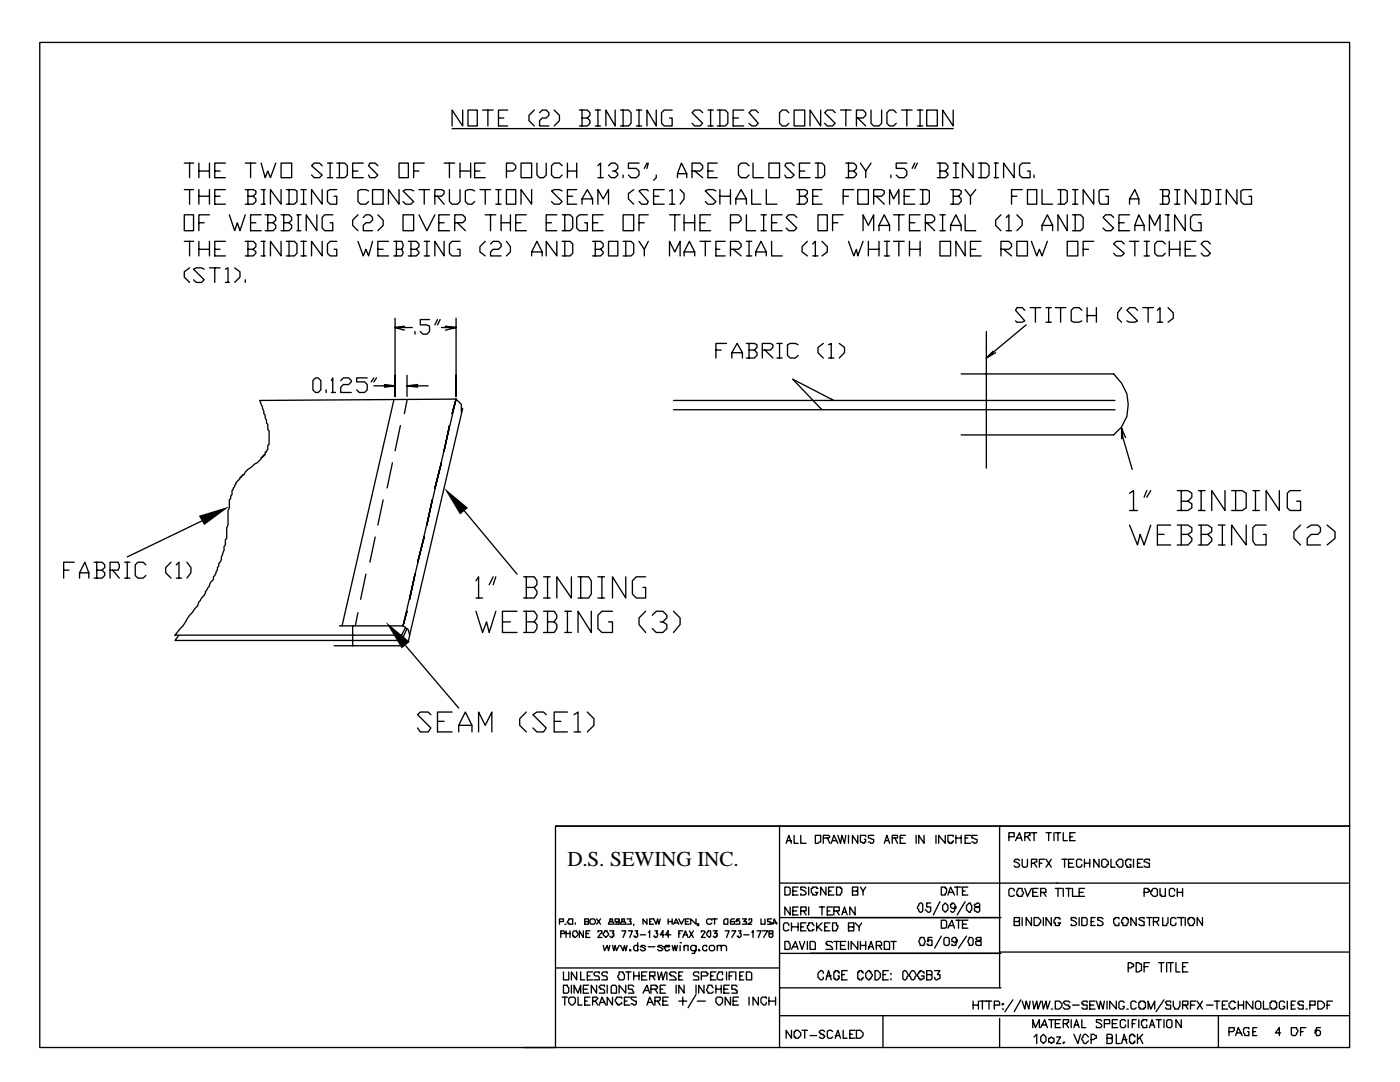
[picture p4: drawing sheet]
<svg xmlns="http://www.w3.org/2000/svg" width="279mm" height="216mm" viewBox="0 0 279 216" stroke-linecap="round" stroke-linejoin="round" font-family="sans-serif">
<defs><g id="words">
<text font-size="4.2" x="113.2" y="172.8">D.S. SEWING INC.</text>
</g></defs>
<g fill="none" stroke="#000" stroke-width=".26">
<path d="M7.9 8.5h261.4v156.3h-158.4v44.2h-103zM36.8 32.5h1.8M36.8 37.8h1.8M37.8 32.5v3M37.8 37.8v2.9M39.7 32.5v3M39.7 37.8v2.9M39.7 34.1h2.1M39.7 39.2h2.1M41.8 32.5v3M41.8 37.8v2.9M42.9 34.1h1"/>
<path d="M42.9 39.2h1M45 32.5h-2.1v3h2.1M45 37.8h-2.1v2.9h2.1M48.9 37.8h1.6l.6 .3v.5l-.6 .6M48.9 32.5h2.2M49.5 39.2h1l.6 .5v.5l-.6 .5h-1.6M49.5 37.8v2.9M50 32.5v3M52.1 32.5l.8 3 .5-1.4 .6 1.4 1-3M52.1 37.8h.8M52.7 37.8v2.9M56.1 32.5h2.1v3h-2.1z"/>
<path d="M56.1 37.8v2.9l-2.1-2.9v2.9M57.2 37.8h1.5l.6 .3v2.1l-.6 .5h-1.5M57.7 37.8v2.9M60.1 37.8h1M60.6 37.8v2.9M64.3 33.1l-.5-.6h-1.1l-.5 .6 2.1 1.8-.5 .6h-1.1l-.5-.6M64.3 37.8v2.9l-2.1-2.9v2.9M65.4 32.5h1M65.4 35.5h1M65.9 32.5v3M67.2 32.5h1.6l.5 .6v1.8l-.5 .6h-1.6M67.2 37.8h-1.3l-.5 .3v2.1l.5 .5h1.3v-1.5h-.5"/>
<path d="M67.7 32.5v3M70.4 34.1h1M72.5 32.5h-2.1v3h2.1M73.6 38.1l-.6-.3h-1l-.6 .3v2.1l.6 .5h1l.6-.5M74.3 37.8h2.2v2.9h-2.2zM75.4 33.1l-.5-.6h-1.1l-.2 .6 1.8 1.8-.5 .6h-1.1l-.2-.6M79.6 32.5h1.9v3h-1.9zM79.6 37.8v2.9l-2.1-2.9v2.9M82.5 38.1l-.5-.3h-1l-.6 .3 2.1 2.1-.5 .5h-1l-.6-.5M82.5 34.1h1.1M83.6 37.8h2.1M84.7 32.5h-2.2v3"/>
<path d="M84.7 37.8v2.9M86.8 39.2h1.3l.5-.6v-.5l-.5-.3h-1.3v2.9M87.3 39.2l1.3 1.5M88.6 32.5h2.2M89.7 37.8v2.4l.5 .5h1.1l.5-.5v-2.4M89.7 32.5v3M90.2 25.7h100M91.8 34.1h2.1M91.8 32.5v3M92.3 22v3.1l-2.1-3.1v3.1M93.4 22h1.8v3.1h-1.8zM93.9 32.5v3"/>
<path d="M94.7 38.1l-.5-.3h-.8l-.5 .3v2.1l.5 .5h.8l.5-.5M94.7 34.1h1.1M95.8 37.8h2.1M96.3 22h2.1M96.8 32.5h-2.1v3h2.1M96.8 37.8v2.9M97.4 22v3.1M99 37.8h1M99.5 23.5h1M99.5 37.8v2.9M101.1 37.8h1.8v2.9h-1.8zM101.1 34.1h1.3l.5-.5v-.5l-.5-.6h-1.3v3"/>
<path d="M101.3 22h-1.8v3.1h1.8M104 32.5h2.1v3h-2.1zM106.1 37.8v2.9l-2.1-2.9v2.9M106.6 22l-1 1v1.1l1 1M107.2 32.5v2.4l.5 .6h.8l.5-.6v-2.4M107.7 22.5l.5-.5h.8l.5 .5v.5l-.5 .5h-.8l-.5 .6v1h1.8M110.6 22l1.1 1v1.1l-1.1 1M112.2 33.1l-.5-.6h-1.1l-.5 .6v1.8l.5 .6h1.1l.5-.6M112.2 38.1l-.5-.3h-1.1l-.5 .3 2.1 2.1-.5 .5h-1.1l-.5-.5M113.2 34.1h1.9M113.2 32.5v3M113.2 39.2h1.1"/>
<path d="M115.1 37.8h-1.9v2.9h1.9M115.1 32.5v3M115.6 22h1.6l.5 .5v.5l-.5 .5M116.2 23.5h1l.5 .6v.5l-.5 .5h-1.6M116.2 22v3.1M116.2 39.7h2.1M118.8 22h1.1M118.8 25.1h1.1M119.3 33.1l.6-.6v3M119.3 22v3.1M119.3 35.5h1.1M121.4 33.1l.6-.6h.8l.5 .6v.5l-.5 .5h-.6"/>
<path d="M122.8 22v3.1l-1.9-3.1v3.1M122.8 34.1l.5 .6v.2l-.5 .6h-.8l-.6-.6M123.8 22h1.6l.5 .5v2.1l-.5 .5h-1.6M124.4 22v3.1M124.4 34.9v.6M126.5 37.8l-1.1 .8v1.1l1.1 1M127 22h1.1M127 25.1h1.1M127.5 32.5h-2.1v1.1h1.6l.5 .5v.8l-.5 .6h-1.1l-.5-.6M127.5 22v3.1M129.1 32.5l-.5 1.1M129.4 38.1l-.3-.3h-1l-.6 .3 1.9 2.1-.3 .5h-1l-.6-.5"/>
<path d="M129.4 32.5l-.3 1.1M130.4 39.2h1.1M131 22v3.1l-1.9-3.1v3.1M131 34.9v.6l-.6 .5M132.6 37.8h-2.2v2.9h2.2M133.6 38.1l.5-.3v2.9M134.1 22h-1.5l-.6 .5v2.1l.6 .5h1.5v-1.6h-.5M135.2 35.5v-.8l.8-2.2 1.1 2.2v.8M135.2 34.7h1.9M135.7 37.8l.8 .8v1.1l-.8 1M138.1 34.1h1.6l.5-.5v-.5l-.5-.6h-1.6v3M138.6 34.1l1.6 1.4"/>
<path d="M140.2 22.5l-.5-.5h-1.1l-.5 .5 2.1 2.1-.5 .5h-1.1l-.5-.5M141.3 22h1M141.3 25.1h1M141.3 34.1h1M141.8 22v3.1M142.9 38.1l-.6-.3h-1l-.5 .3 2.1 2.1-.6 .5h-1l-.5-.5M143.1 22h1.6l.6 .5v2.1l-.6 .5h-1.6M143.1 32.5h-1.8v3h1.8M143.7 22v3.1M143.7 37.8v2.9M143.7 39.2h2.1M145.8 37.8v2.9"/>
<path d="M146.3 23.5h1.1M146.8 39.7h2.2M148.4 22h-2.1v3.1h2.1M149.5 33.1l-.5-.6h-1.1l-.5 .6v1.8l.5 .6h1.1l.5-.6M150 37.8v2.9h1.9M150.3 32.5v3h2.1M151.3 22.5l-.5-.5h-.8l-.5 .5 1.8 2.1-.5 .5h-.8l-.5-.5M152.9 37.8v2.9h2.1M153.5 32.5h2.1v3h-2.1zM157.4 22.5l-.5-.5h-.8l-.5 .5v2.1l.5 .5h.8l.5-.5M158.5 22h2.1v3.1h-2.1zM158.5 33.1l-.5-.6h-1.1l-.3 .6 1.9 1.8-.5 .6h-1.1l-.3-.6"/>
<path d="M159 37.8h1.6l.5 .3v.5l-.5 .6M159.5 39.2h1.1l.5 .5v.5l-.5 .5h-1.6M159.5 34.1h1.1M159.5 37.8v2.9M161.7 32.5h-2.2v3h2.2M162.2 39.2h1M162.7 32.5h1.3l.6 .6v1.8l-.6 .6h-1.3M163.2 32.5v3M163.8 22v3.1l-2.1-3.1v3.1M164 37.8h-1.8v2.9h1.8M166.7 22.5l-.5-.5h-1.1l-.5 .5 2.1 2.1-.5 .5h-1.1l-.5-.5M167.7 22h2.2"/>
<path d="M168.3 39.2h1M168.8 32.5h1.6l.5 .6v.5l-.5 .5M168.8 22v3.1M169.3 34.1h1.1l.5 .6v.2l-.5 .6h-1.6M169.3 32.5v3M170.4 37.8h-2.1v2.9M170.9 23.5h1.3l.6-.5v-.5l-.6-.5h-1.3v3.1M171.2 37.8h2.1v2.9h-2.1zM171.2 23.5l1.6 1.6M171.7 32.5l1.1 1.6v1.4M173.8 22v2.6l.6 .5h1l.5-.5v-2.6M173.8 32.5l-1 1.6"/>
<path d="M174.4 39.2h1.5l.6-.6v-.5l-.6-.3h-1.5v2.9M174.9 39.2l1.6 1.5M177.8 34.9v.6M178.9 22.5l-.6-.5h-.8l-.5 .5v2.1l.5 .5h.8l.6-.5M179.9 22h2.1M180.4 39.2h1.1M181 32.5h-2.1v1.1h1.5l.6 .5v.8l-.6 .6h-1l-.5-.6M181 22v3.1M182.6 37.8h-2.2v2.9h2.2M182.6 32.5l-.6 1.1M183.1 22h1M183.1 25.1h1"/>
<path d="M183.1 32.5l-.5 1.1M183.6 37.8h1.3l.6 .3v2.1l-.6 .5h-1.3M183.6 22v3.1M184.1 37.8v2.9M184.9 22h2.2v3.1h-2.2zM187.1 32.5h1.5l.6 .6v.5l-.6 .5M187.6 34.1h1l.6 .6v.2l-.6 .6h-1.5M187.6 32.5v3M189.7 37.8h1.6l.5 .3v.5l-.5 .6M190.2 22v3.1l-2.1-3.1v3.1M190.2 39.2h1.1l.5 .5v.5l-.5 .5h-1.6M190.2 32.5h1.1"/>
<path d="M190.2 35.5h1.1M190.2 37.8v2.9M190.8 32.5v3M192.6 37.8l1.1 1.4v1.5M194.2 32.5v3l-2.1-3v3M194.7 37.8l-1 1.4M195.3 32.5h1.5l.6 .6v1.8l-.6 .6h-1.5M195.8 32.5v3M198.4 32.5h.8M198.4 35.5h.8M198.7 32.5v3M201.9 39.2h1"/>
<path d="M202.4 32.5v3l-2.1-3v3M204 37.8h-2.1v2.9M205.1 37.8h1.8v2.9h-1.8zM205.6 32.5h-1.6l-.5 .6v1.8l.5 .6h1.6v-1.4h-.5M206.4 34.9v.6M208 37.8v2.9h2.1M211.1 37.8h1.4l.5 .3v2.1l-.5 .5h-1.4M211.7 37.8v2.9M214 37.8h1.1M214.6 37.8v2.9M218.3 37.8v2.9l-2.1-2.9v2.9M221.2 37.8h-1.6l-.3 .3v2.1l.3 .5h1.6v-1.5h-.5"/>
<path d="M225.4 39.7h1.9M231.5 37.8h1.6l.3 .3v.5l-.3 .6M232 39.2h1.1l.3 .5v.5l-.3 .5h-1.6M232 37.8v2.9M234.4 37.8h1.1M234.9 37.8v2.9M238.7 37.8v2.9l-2.2-2.9v2.9M239.7 37.8h1.3l.6 .3v2.1l-.6 .5h-1.3M240.2 37.8v2.9M242.6 37.8h1.1M243.2 37.8v2.9M246.9 37.8v2.9l-2.2-2.9v2.9"/>
<path d="M249.8 37.8h-1.6l-.6 .3v2.1l.6 .5h1.6v-1.5h-.6M36.8 42.9h1.8v3.1h-1.8zM36.8 48.2h1.8M37.8 53.4l-1 .8v1.1l1 1.1M37.8 48.2v2.9M39.7 48.2v2.9M39.7 44.4h1M39.7 49.7h2.1M40.7 53.7l-.5-.3h-1l-.6 .3 2.1 2.1-.5 .6h-1l-.6-.6M41.8 42.9h-2.1v3.1M41.8 48.2v2.9M41.8 53.4h2.1"/>
<path d="M42.9 49.7h1M42.9 53.4v3M45 48.2h-2.1v2.9h2.1M45 53.7l.5-.3v3M45 56.4h.8M45.8 42.9l1 3.1 .6-1.6 .5 1.6 1-3.1M46.8 53.4l1.1 .8v1.1l-1.1 1.1M48.9 48.2h1.6l.6 .5v.5l-.6 .5M48.9 55.8v.6M49.5 49.7h1l.6 .6v.2l-.6 .6h-1.6M49.5 48.2v2.9M50 44.4h1.1"/>
<path d="M52.1 42.9h-2.1v3.1h2.1M52.1 40.7h.8M52.1 48.2h.8M52.1 51.1h.8M52.7 48.2v2.9M52.9 42.9h1.6l.5 .5v.5l-.5 .5M53.4 44.4h1.1l.5 .6v.5l-.5 .5h-1.6M53.4 42.9v3.1M56.1 42.9h1.6l.5 .5v.5l-.5 .5M56.1 48.2v2.9l-2.1-2.9v2.9M56.6 44.4h1.1l.5 .6v.5l-.5 .5h-1.6M56.6 42.9v3.1"/>
<path d="M57.2 48.2h1.5l.6 .5v1.8l-.6 .6h-1.5M57.7 48.2v2.9M59.3 46h.8M59.3 42.9h.8M59.5 42.9v3.1M60.1 40.7h1M60.1 48.2h1M60.1 51.1h1M60.6 48.2v2.9M63.2 42.9v3.1l-2.1-3.1v3.1M64.3 48.2v2.9l-2.1-2.9v2.9M66.4 42.9h-1.6l-.5 .5v2.1l.5 .5h1.6v-1.6h-.5"/>
<path d="M67.2 48.2h-1.3l-.5 .5v1.8l.5 .6h1.3v-1.4h-.5M71.4 42.9l-1 1v1.1l1 1M71.4 48.2l1.1 2.9 .5-1.4 .6 1.4 .7-2.9M72.5 43.4l.5-.5h.8l.5 .5v.5l-.5 .5h-.8l-.5 .6v1h1.8M75.4 42.9l1.1 1v1.1l-1.1 1M75.4 49.7h1.1M77.5 48.2h-2.1v2.9h2.1M78.6 48.2h1.6l.2 .5v.5l-.2 .5M79.1 49.7h1.1l.2 .8-.2 .6h-1.6M79.1 48.2v2.9M80.4 42.9h2.1v3.1h-2.1zM81.5 48.2h1.6l.5 .5v.5l-.5 .5"/>
<path d="M82 49.7h1.1l.5 .6v.2l-.5 .6h-1.6M82 48.2v2.9M83.6 42.9l1.6 3.1 1.6-3.1M84.7 48.2h1M84.7 51.1h1M85.2 48.2v2.9M87.6 44.4h1M88.6 48.2v2.9l-1.8-2.9v2.9M89.7 42.9h-2.1v3.1h2.1M90.8 44.4h1.5l.6-.5v-.5l-.6-.5h-1.5v3.1M91.3 44.4l1.6 1.6M91.8 48.2h-1.6l-.5 .5v1.8l.5 .6h1.6v-1.4h-.5"/>
<path d="M96.8 48.2l-1 1v1.1l1 .8M96.8 42.9h2.2M97.9 48.7l.5-.5h1.1l.5 .5v.5l-.5 .5h-1.1l-.5 .6v.8h2.1M97.9 42.9v3.1M99 40.7h1M100 44.4h1.9M100 42.9v3.1M101.1 48.2l.8 1v1.1l-.8 .8M101.9 42.9v3.1M102.9 44.4h1.1M105 42.9h-2.1v3.1h2.1M106.1 51.1v-.8l1.1-2.1 1 2.1v.8"/>
<path d="M106.1 50.3h2.1M109 44.4h1.1M111.1 42.9h-2.1v3.1h2.1M111.1 48.2v2.9l-2.1-2.9v2.9M112.2 42.9h1.6l.5 .5v2.1l-.5 .5h-1.6M112.2 48.2h1.6l.5 .5v1.8l-.5 .6h-1.6M112.7 42.9v3.1M112.7 48.2v2.9M116.2 40.7v-1l1-1.9 1.1 1.9v1M117.2 42.9h-1.6l-.5 .5v2.1l.5 .5h1.6v-1.6h-.5M118.3 48.2h1.6l.5 .5v.5l-.5 .5M118.3 44.4h1"/>
<path d="M118.8 49.7h1.1l.5 .6v.2l-.5 .6h-1.6M118.8 48.2v2.9M119.3 40.7v-2.9l1.1 1.9 1-1.9v2.9M120.4 42.9h-2.1v3.1h2.1M121.4 48.2h1.9v2.9h-1.9zM124.4 42.9h2.1v3.1h-2.1zM124.4 48.2h1.5l.6 .5v1.8l-.6 .6h-1.5M124.9 48.2v2.9M127.5 48.2l1.1 1.5v1.4M127.5 44.4h1.1M129.4 42.9h-1.9v3.1M129.4 48.2l-.8 1.5"/>
<path d="M133.6 51.1v-2.9l1.1 2.1 1-2.1v2.9M133.6 40.7h1.1M133.6 42.9h2.1M134.7 42.9v3.1M136.5 51.1v-.8l1.1-2.1 1 2.1v.8M136.5 44.4h2.1M136.5 42.9v3.1M136.5 50.3h2.1M138.6 42.9v3.1M139.7 44.4h1.1M139.7 48.2h2.1M140.8 48.2v2.9"/>
<path d="M141.8 42.9h-2.1v3.1h2.1M142.9 49.7h.8M144.7 48.2h-1.8v2.9h1.8M145.8 44.4h1.6l.5-.5v-.5l-.5-.5h-1.6v3.1M145.8 49.7h1.6l.5-.5v-.5l-.5-.5h-1.6v2.9M146.3 49.7l1.6 1.4M146.8 40.7v-1l1.1-1.9 1.1 1.9v1M149 42.9v3.1h1.8M149 48.2h1M149 51.1h1M149.5 48.2v2.9M150.8 51.1v-.8l1.1-2.1 1 2.1v.8"/>
<path d="M150.8 50.3h2.1M151.9 46h1M151.9 42.9h1M152.4 42.9v3.1M154 48.2v2.9h2.1M154 44.4h1M156.1 42.9h-2.1v3.1h2.1M159 43.4l-.5-.5h-1.1l-.5 .5 2.1 2.1-.5 .5h-1.1l-.5-.5M161.1 48.2l-1 1v1.1l1 .8M162.2 48.7l.5-.5v2.9M162.2 51.1h1M163.2 42.9h1.9v3.1h-1.9z"/>
<path d="M164 48.2l1.1 1v1.1l-1.1 .8M166.2 44.4h1M168.3 42.9h-2.1v3.1M169.3 48.2l1.1 2.9 .5-1.4 .3 1.4 1-2.9M172.2 46v-3.1l1.1 2.1 1.1-2.1v3.1M173.3 49.7h2.1M173.3 48.2v2.9M175.4 46v-1l1.1-2.1 1 2.1v1M175.4 45h2.1M175.4 48.2v2.9M176.5 48.2h1M176.5 51.1h1"/>
<path d="M177 48.2v2.9M177.5 40.7v-2.9l.8 1.9 1.1-1.9v2.9M178.3 42.9h2.1M178.3 48.2h2.1M179.4 42.9v3.1M179.4 48.2v2.9M181.5 44.4h1.1M181.5 49.7h2.1M181.5 48.2v2.9M183.6 42.9h-2.1v3.1h2.1M183.6 48.2v2.9M184.7 44.4h1.3l.5-.5v-.5l-.5-.5h-1.3v3.1"/>
<path d="M184.9 44.4l1.6 1.6M187.6 48.2h2.1v2.9h-2.1zM187.6 46h1M187.6 42.9h1M188.1 42.9v3.1M189.7 46v-1l1.1-2.1 1 2.1v1M189.7 45h2.1M192.6 42.9v3.1h2.1M192.6 48.2v2.9l-1.8-2.9v2.9M193.7 49.7h1M195.8 48.2h-2.1v2.9h2.1M199.8 42.9l-1.1 1v1.1l1.1 1"/>
<path d="M199.8 49.7h1.5l.6-.5v-.5l-.6-.5h-1.5v2.9M200.3 49.7l1.6 1.4M200.8 43.4l.5-.5v3.1M200.8 46h1.1M202.9 48.2h2.2v2.9h-2.2zM202.9 42.9l1.1 1v1.1l-1.1 1M205.8 48.2l1.1 2.9 .5-1.4 .6 1.4 1-2.9M208 46v-1l1-2.1 1.1 2.1v1M208 45h2.1M213 48.2h2.1v2.9h-2.1zM213 42.9v3.1l-1.9-3.1v3.1M214 42.9h1.6l.6 .5v2.1l-.6 .5h-1.6"/>
<path d="M214 40.7h1.1M214.6 42.9v3.1M216.2 49.7h1M218.3 48.2h-2.1v2.9M222.2 43.4l-.5-.5h-1l-.6 .5 2.1 2.1-.5 .5h-1l-.6-.5M223.3 44.4h1.1M224.4 48.7l-.6-.5h-1l-.6 .5 2.2 1.8-.6 .6h-1l-.6-.6M225.4 40.7v-1l1.1-1.9 .8 1.9v1M225.4 42.9h-2.1v3.1h2.1M225.4 48.2h1.9M226.5 46v-1l.8-2.1 1 2.1v1M226.5 45h1.8"/>
<path d="M226.5 48.2v2.9M228.3 48.2h1.1M228.3 51.1h1.1M228.9 48.2v2.9M229.4 46v-3.1l1.1 2.1 1-2.1v3.1M232.6 48.7l-.6-.5h-1l-.5 .5v1.8l.5 .6h1l.6-.6M232.6 46h.8M232.6 42.9h.8M233.1 42.9v3.1M233.4 49.7h2.1M233.4 48.2v2.9M234.4 40.7h1.1"/>
<path d="M235.5 48.2v2.9M236.5 42.9v3.1l-2.1-3.1v3.1M236.5 49.7h1.1M238.7 48.2h-2.2v2.9h2.2M239.7 42.9h-1.6l-.5 .5v2.1l.5 .5h1.6v-1.6h-.5M241.6 48.7l-.6-.5h-.8l-.5 .5 1.9 1.8-.6 .6h-.8l-.5-.6M242.6 40.7h1.1M62.4 75.9l.6-.5h.5l.5 .5v1.9l-.5 .5h-.5l-.6-.5zM65.1 77.8v.5M66.1 75.9l.3-.5v2.9M66.1 78.3h.8M68 75.9l.5-.5h1.1l.5 .5v.3l-.5 .5h-1.1l-.5 .6v1h2.1"/>
<path d="M73.3 75.4h-2.1v.8h1.6l.5 .5v1.1l-.5 .5h-1.1l-.5-.5M74.6 77h4.2M74.6 75.4l-.5 .8M75.1 75.4l-.5 .8M76.7 76.7l2.1 .3-2.1 .3M78.6 79.9l-10.3 45M78.8 65.4h3.5M78.8 63.5v15.6M80.7 65.1l-1.9 .3 1.9 .5M81.2 77h4.3M81.2 74.9v4.2M81.2 79.9l-.5 2.6"/>
<path d="M82.8 66.1v.6M83.3 76.7l-2.1 .3 2.1 .3M85.7 63.8h-1.8v1h1.3l.5 .3v1l-.5 .6h-.8l-.5-.6M87.3 63.8l-.5 1M87.8 63.8l-.5 1M88.1 65.4h2.9M88.9 65.1l2.1 .3-2.1 .5M91 79.6l1.1 1.1v1.6M91 63.5v15.6v-4.2M91 79.6l-39.1 .3 .8 2.1v.5l.2 .3 .3 1.6 .2 .3v1l.3 .3v2.6l-.3 .3v.8l-.2 .3v.2h-.3v.6h-.2v.2h-.3v.3h-.3v.2l-.8 .8-1.8 1.4-.6 .5-.2 .5h-.3v.3h-.2v.2h-.3v.3l-.8 .8-.3 .8-.5 .8v.8l-.3 .3v.5l-.2 .2v1.6l-.3 .6v2.9l-.3 .5v2.1l-.2 .3v1l-.3 .3v.8l-.5 1.3v.6l-.5 .7v.6l-.3 .2v.6l-.8 1.3v.5l-.5 .6-.3 .7-.8 1.1-.3 .8-1 1.3-.3 .8-1.6 1.9-1.3 2.1-1.6 1.8h45.3l.8-1.6M91 79.6l-10.6 45.3 .8-2.9-.8 2.9M91 79.6l-.8 2.9"/>
<path d="M134.4 79.9h88.1M142.9 69.8h1M145 68.5h-2.1v2.9M146 71.4v-1l1.1-1.9 1.1 1.9v1M146 70.4h2.2M149 68.5h1.5l.6 .3v.5l-.6 .5M149.5 69.8h1l.6 .6v.5l-.6 .5h-1.5M149.5 68.5v2.9M152.1 69.8h1.6l.6-.5v-.5l-.6-.3h-1.6v2.9M152.7 69.8l1.6 1.6M155 68.5h1.1M155 71.4h1.1"/>
<path d="M155.6 68.5v2.9M159.3 68.8l-.5-.3h-1.1l-.5 .3v2.1l.5 .5h1.1l.5-.5M164.3 68.5l-1.1 .8v1.1l1.1 1M165.4 68.8l.5-.3v2.9M165.4 71.4h1M166.4 79.9l-8.2-4.2 5.8 6.1M167.5 68.5l1 .8v1.1l-1 1M191.8 74.6h30.4a7.9 7.9 0 0 1 1.6 10.6l-1.6 1.6M196.8 66.1v27.3M198.2 70.1l-1.4 1.3 1.9-1M204.5 61.9l-.5-.5h-1.1l-.2 .5 1.8 2.1-.5 .3h-1.1l-.2-.3M204.8 64.8l-8 6.6"/>
<path d="M205.6 61.4h2.1M206.6 61.4v2.9M208.8 61.4h1M208.8 64.3h1M209.3 61.4v2.9M210.6 61.4h2.1M211.7 61.4v2.9M215.9 61.9l-.5-.5h-1.1l-.5 .5v2.1l.5 .3h1.1l.5-.3M217 61.4v2.9M217 63h1.8M218.8 61.4v2.9M223.8 61.4l-.8 1v1.1l.8 .8"/>
<path d="M227 61.9l-.5-.5h-1.1l-.5 .5 2.1 2.1-.5 .3h-1.1l-.5-.3M228.1 61.4h2.1M229.1 61.4v2.9M231 61.9l.5-.5v2.9M231 64.3h1M233.1 61.4l1.1 1v1.1l-1.1 .8M76.5 99.7l-1.1 5.1M78.3 92.3l-1 5.1M79.9 84.9l-1.1 5.1M86.3 99.7l-1.1 5.1M88.1 92.3l-1.3 5.1M89.7 84.9l-1.1 5.1"/>
<path d="M92.3 81.5l-10.5 45.2M134.4 81.8h88.1M191.8 86.8h30.4zM223.8 85.5l.3 1.8 1.9 6.4M224.6 87.3l-.8-1.8v2.1M225.4 98.4l.8-.5v4M228.9 97.9l-.6 1.3M229.7 97.9l-.8 1.3M234.9 97.9h2.2l.8 .5v.8l-.8 .8M235.7 97.9v4M239.2 97.9h1.3M239.7 97.9v4"/>
<path d="M244.5 97.9v4l-2.7-4v4M245.8 97.9h2.1l.8 .5v2.9l-.8 .6h-2.1M246.6 97.9v4M250 97.9h1.4M250.6 97.9v4M255.3 97.9v4l-2.6-4v4M259.6 97.9h-2.2l-.5 .5v2.9l.5 .6h2.2v-1.9h-.8M12.7 113.8h1.1M14.8 112.2h-2.1v3.2M15.9 115.4v-1.1l1-2.1 .8 2.1v1.1M15.9 114.3h1.8M18.8 112.2h1.6l.5 .5v.5l-.5 .6"/>
<path d="M19.3 113.8h1.1l.5 .5v.5l-.5 .6h-1.6M19.3 112.2v3.2M22 113.8h1.5l.3-.6v-.5l-.3-.5h-1.5v3.2M22.5 113.8l1.3 1.6M24.9 112.2h1M24.9 115.4h1M25.4 112.2v3.2M29.1 112.7l-.5-.5h-1.1l-.5 .5v2.1l.5 .6h1.1l.5-.6M34.1 112.2l-1 1v1.1l1 1.1M35.2 112.7l.5-.5v3.2M35.2 115.4h1M37.3 112.2l.8 1v1.1l-.8 1.1"/>
<path d="M40.2 104l-14.8 7.1M73 114.6l-1 5M74.9 107.2l-1.1 5M82.8 114.6l-1 5M84.7 107.2l-1.4 5M92.6 101.9l10.6 12.7M95 115.9l.5-.8v4.2M95 119.3h1.3M98.4 115.1l-.8 1.6M99 115.1l-.6 1.6M104.5 115.1h2.1l.6 .8v.8l-.6 .5M105 117.2h1.6l.6 .8v.5l-.6 .8h-2.1"/>
<path d="M105 115.1v4.2M108.5 119.3h1.3M108.5 115.1h1.3M109.3 115.1v4.2M114 115.1v4.2l-2.9-4.2v4.2M115.4 115.1h2.1l.5 .8v2.6l-.5 .8h-2.1M115.9 115.1v4.2M119.3 119.3h1.4M119.3 115.1h1.4M120.1 115.1v4.2M124.9 115.1v4.2l-2.7-4.2v4.2M128.9 115.1h-1.9l-.8 .8v2.6l.8 .8h1.9v-2.1h-.6"/>
<path d="M225.4 104.8l1.6 3.9 .5-2.1 .8 2.1 1.4-3.9M225.4 101.9h1.6M231 106.6h1.3M233.6 104.8h-2.6v3.9h2.6M234.9 104.8h2.2l.8 .5v.8l-.8 .5M235.7 100h1.4l.8 .5v.8l-.8 .6h-2.2M235.7 106.6h1.4l.8 .8v.5l-.8 .8h-2.2M235.7 104.8v3.9M239.2 104.8h1.8l.8 .5v.8l-.8 .5M239.2 101.9h1.3M239.7 106.6h1.3l.8 .8v.5l-.8 .8h-1.8M239.7 104.8v3.9"/>
<path d="M243.2 108.7h1.3M243.2 104.8h1.3M243.9 104.8v3.9M248.7 104.8v3.9l-2.9-3.9v3.9M250 101.9h1.4M252.7 104.8h-2.1l-.6 .5v2.6l.6 .8h2.1v-2.1h-.6M259.6 104.8l-1.4 1.3v1.3l1.4 1.3M260.9 105.3l.8-.5h1.3l.5 .5v.8l-.5 .5h-1.3l-.8 .8v1.3h2.6M264.8 104.8l1.6 1.3v1.3l-1.6 1.3M67.7 124.9h12.7M70.4 124.9v4M71.4 122.2l-.5 2.7"/>
<path d="M80.4 124.9l1.1 .8 .3 1-.3 1.4-1.1 .8h-13.7M81 128.9l10.5 12.4M81.2 125.4l-1 2.4h-45.3l.8-1.1M95 122l1.3 4.2 .8-2.1 .5 2.1 1.4-4.2M100.3 124.1h1.6M103.2 122h-2.9v4.2h2.9M104.5 122h2.1l.6 .8v.5l-.6 .8M105 124.1h1.6l.6 .5v.8l-.6 .8h-2.1M105 122v4.2M108.5 122h2.1l.5 .8v.5l-.5 .8M109.3 124.1h1.3l.5 .5v.8l-.5 .8h-2.1M109.3 122v4.2"/>
<path d="M112.7 126.2h1.3M112.7 122h1.3M113.2 122v4.2M118 122v4.2l-2.6-4.2v4.2M122.2 122h-2.1l-.8 .8v2.6l.8 .8h2.1v-2.1h-.8M128.9 122l-1.4 1.3v1.3l1.4 1.6M130.2 122.8l.8-.8h1.3l.8 .8v.5l-.8 .8h-.5M132.3 124.1l.8 .5v.8l-.8 .8h-1.3l-.8-.8M134.4 122l1.3 1.3v1.3l-1.3 1.6M86 142.6l-.5-.5h-1.6l-.6 .5 2.7 2.7-.5 .7h-1.6l-.6-.7M87.3 143.9h1.3M90.2 142.1h-2.9v3.9h2.9"/>
<path d="M91.5 146v-1.3l1.4-2.6 1.3 2.6v1.3M91.5 144.7h2.7M95.5 146v-3.9l1.3 2.6 1.4-2.6v3.9M105 142.1l-1.3 1.3v1.3l1.3 1.3M109 142.6l-.5-.5h-1.3l-.8 .5 2.6 2.7-.5 .7h-1.3l-.8-.7M110.6 143.9h1.3M113.2 142.1h-2.6v3.9h2.6M114.6 142.6l.8-.5v3.9M114.6 146h1.3M117.2 142.1l1.3 1.3v1.3l-1.3 1.3M110.9 164.8h158.4v44.2h-164.8M155.6 164.8v44.2"/>
<path d="M155.6 176.2h113.5M156.6 177h.8l.3 .3v1l-.3 .3h-.8zM156.9 168.3l.5-1.6 .6 1.6M157.2 167.7h.8M158.2 177.8h.8M158.5 166.7v1.6h.8M159.3 177h-1.1v1.6h1.1M159.8 166.7v1.6h1.1M160.9 177.3l-.3-.3h-.8v.5h.3l.8 .6v.2l-.3 .3h-.8v-.3M161.4 177v1.6M162.7 166.7h1.1v1.3h-.3l-.3 .3h-.5zM163.2 177.3h-.2v-.3h-.8v.3h-.3v.8l.3 .2v.3h.8v-.3l.2-.2h-.5"/>
<path d="M164.3 167.2h1.1l.2-.2-.2-.3h-1.1v1.6M164.8 177v1.6l-1-1.6v1.6M165.1 167.2l.5 1.1M165.4 177.8h.5M165.9 168.3l.5-1.6 .8 1.6M166.2 167.7h.8M166.4 177h-1v1.6h1M167 177h.7v.3h.3v.8l-.3 .2v.3h-.7zM167.2 166.7l.5 1.6 .3-1.6 .5 1.6 .3-1.6M169.3 166.7v1.6M170.1 177.8h.8l.3-.3v-.5h-1.1v1.6h1.1v-.8h-.3M171.2 166.7v1.6l-1.1-1.6v1.6"/>
<path d="M171.7 177l.5 .8v.8M172.8 167v-.3h-1.1v1.3l.8 .3v-.3h.3v-.5h-.3M172.8 177l-.6 .8M174.4 166.7h-1.1v.5l1.1 .3v.5l-.3 .3-.8-.3M176.5 168.3l.5-1.6 .5 1.6M176.7 167.7h.6M178.1 167.2h1v-.5h-1v1.6M178.6 167.2l.5 1.1M179.7 167.2h.5M180.7 166.7h-1v1.6h1M182.8 166.7v1.6M184.4 166.7v1.6l-1-1.6v1.6"/>
<path d="M186.8 166.7v1.6M187.6 179.9l-1.3 2.7M187.9 177h.7v.3h.3v.8l-.3 .2v.3h-.7zM188.6 166.7v1.6l-1.3-1.6v1.6M189.2 178.6l.5-1.6 .8 1.6M189.4 178.1h.8M190.2 167v-.3h-1v1.3h.2v.3h.6v-.3h.2v-.3M190.5 177h1.3M190.8 166.7v1.6M190.8 167.2h1M191 177v1.6M191.8 166.7v1.6"/>
<path d="M192.1 177.8h.5M192.6 167.2h.5M192.6 179.9l-1.6 2.7M193.1 177h-1v1.6h1M193.7 166.7h-1.1v1.6h1.1M195 166.7h-1.1v.5l1.1 .3v.5l-.3 .3-.8-.3M199.5 164.8v32.3M201.3 167h1.1v-.8h-1.1v1.5M202.4 177.8v-.3l-.3-.2h-.5l-.3 .2v1.1l.3 .3h.5l.3-.3M202.7 167.7l.8-1.5 .5 1.5M202.9 167.2h.8M203.2 177.3h.8v.5l.3 .3-.3 .8h-.8v-.3h-.3v-.8l.3-.3z"/>
<path d="M203.5 171.7l-.3-.3h-.5l-.3 .3v.3l.8 .2 .3 .3v.3l-.3 .2h-.5l-.3-.2M204 171.4v1.4l.3 .2h.5l.3-.2v-1.4M204.5 177.3l.6 1.6 .7-1.6M204.5 167h.6l.2-.3h.3v-.5h-1.1v1.5M205.1 167l.5 .7M205.8 172.2h.6l.2-.2h.3v-.6h-1.1v1.6M205.8 166.2h1.1M206.1 178.1h.8M206.4 166.2v1.5M206.4 172.2l.5 .8M207.2 177.3h-1.1v1.6h1.1M207.4 172.2h.6"/>
<path d="M207.7 178.1h1.1v-.6l-.3-.2h-.8v1.6M208.2 178.1l.6 .8M208.5 171.4h-1.1v1.6M208.8 171.4l1 1.6M208.8 166.2h1M209.3 166.2v1.5M209.8 171.4l-1 1.6M210.3 166.2v1.5M210.6 177.3h1.3M210.6 166.2h1.1M211.1 166.2v1.5M211.1 177.3v1.6"/>
<path d="M211.9 171.4h1.1M212.2 166.2v1.5h.8M212.2 177.3v1.6M212.5 171.4v1.6M212.7 177.3h1.1M213.3 172.2h.7M213.3 177.3v1.6M213.5 167h.5M214 177.3v1.6h1.1M214.3 171.4h-1v1.6h1M214.6 166.2h-1.1v1.5h1.1M215.4 178.1h.8"/>
<path d="M215.9 171.7l-.3-.3h-.5l-.3 .3v1.1l.3 .2h.5l.3-.2v-.3M216.4 177.3h-1v1.6h1M216.4 172.2h1.1M216.4 171.4v1.6M217.5 171.4v1.6M219.3 171.4v1.6l-1-1.6v1.6M219.9 171.7l.2-.3h.6l.5 .6v.5h-.3v.3l-.2 .2h-.6l-.2-.2zM221.7 171.4v1.6h.8M222.8 172l.5-.6h.5l.3 .3v1.1l-.3 .2h-.5l-.3-.2v-.3h-.2zM225.7 171.7v-.3h-.8v.3h-.3v.8l.3 .3v.2h.8v-.5h-.3M226.2 171.4v1.6M227 172.2h.5"/>
<path d="M228.1 171.4h-1.1v1.6h1.1M228.3 178.1h.8l.3-.3v-.3h-.3v-.2h-.8v1.6M229.4 171.7v-.3h-.8l-.3 .3v.3l1.1 .2v.8h-.8l-.3-.2M229.7 177.8h.2v-.3l.3-.2h.5l.3 .2v1.1l-.3 .3h-.5l-.5-.6zM231.5 177.3v1.3h.3v.3h.8v-1.6M234.4 177.8v-.3l-.2-.2h-.6l-.2 .2v1.1l.2 .3h.6l.2-.3M234.9 177.3v1.6M234.9 178.1h1.1M236 177.3v1.6M110.9 193.1h44.7M111.7 183.9h.7v-.5h-.7v1M111.9 186.3h.8v-.3l-.3-.3h-.5v1.4"/>
<path d="M112.2 199h1M112.4 196.6h.8v.2l.3 .3v.8l-.3 .3h-.8zM112.4 193.9v1.6h1.1v-1.6M112.7 184.4h.3zM112.7 199v1.6M113 185.7v1.4M113 186.3h.8M113.5 199.2a.94 .94 0 0 1 1.3 0v.8l-.5 .6h-.3l-.5-.6zM113.5 183.4h.8v1h-.8v-.3h-.3zM113.8 185.7v1.4M114 196.6v1.6M114.3 186l.3-.3h.5l.3 .8-.6 .6h-.2v-.3h-.3z"/>
<path d="M114.6 198.2v-1.6l.8 1.6 .5-1.6v1.6M114.8 184.1v.3M115.1 193.9v1.6l-1.1-1.6v1.6M115.4 199v1.6h.8M115.9 193.9v1.6h.8M116.4 185.7v1.4l-.8-1.4v1.4M116.4 197.4h.8M116.7 183.9h.8v-.5h-.8v1h.8v-.5h-.3M116.7 199.8h.5M116.9 186.3h.6M117.2 194.7h.5M117.5 196.6h-1.1v1.6h1.1"/>
<path d="M117.7 183.6a.66 .66 0 0 1 1.1 0v.5l-.3 .3h-.5l-.3-.3zM117.7 199h-1v1.6h1M117.7 185.7h-.8v1.4h.8M118.3 199.8h.5l.5-.6-.2-.2h-.8v1.6M118.3 193.9h-1.1v1.6h1.1M118.8 199.8l.5 .8M119.1 196.6v1.6l-1.1-1.6v1.6M119.1 183.4l.8 1M119.3 186v-.3h.8v.6h-.2l-.6 .8h.8M119.6 194.2v-.3h-.8l-.3 .3v.3l.3 .2h.5l.3 .3v.5h-1.1M119.9 183.4l-.8 1M120.4 188.6l.3 1.1 .5-1.1 .2 1.1 .3-1.1"/>
<path d="M120.7 185.7h.5v.3l.2 .3v.2l-.5 .6-.5-.6zM120.7 196.8v-.2h-.8l-.3 .2v.3h.3v.3h.5l.3 .2v.6h-1.1M121.2 194.2v-.3h-.8l-.3 .3v.3l.3 .2h.5l.3 .3v.5h-1.1M121.2 196.6v1.6M121.7 183.4v.5h.5l.3 .2v.3h-1.1v-.3l.3-.2h.5v-.5zM121.7 185.7h.8l-.3 .6h.3v.5h-.3v.3h-.2l-.3-.3M122 196.8l.2-.2h.6l.2 .2v1.4h-1zM122.2 199v1.6l-1-1.6v1.6M122.2 188.6l.3 1.1 .3-1.1 .2 1.1 .6-1.1M123.6 193.9h.8v.3l.2 .3v.8l-.2 .2h-.8v-.2l-.3-.3v-.3l.3-.2zM123.6 183.6v.3h-.3l-.3 .2v-.2h-.2v-.5h.8v1h-.8M123.8 188.6l.6 1.1 .2-1.1 .3 1.1 .2-1.1"/>
<path d="M124.1 183.4v.5h.5l.3 .2v.3h-1.1v-.3l.3-.2h.5v-.5zM124.1 199.2v-.2h-1.1v.2l-.2 .3v.3l.2 .2v.3h.3v.3l.8-.3v-.3M124.1 185.7h.8l-.5 1.4M124.6 199.8h.5M124.9 196.6v1.6l-1.3-1.6v1.6M124.9 193.9h1M125.1 183.4h.8l-.2 .5h.2v.5h-.8M125.4 185.7h.8l-.5 1.4M125.4 193.9v1.6M125.7 189.4l.2 .3h-.2zM125.7 199h-1.1v1.6h1.1M126.5 196.8l-.3-.2h-.8v.8h.8v.2l.3 .3v.3h-1.1"/>
<path d="M126.5 194.7h1M126.5 184.4v.3M126.5 193.9v1.6M126.7 185.7h.6l-.3 .6h.3v.5l-.3 .3h-.3v-.3h-.2M127 199h-1.1v.2l.3 .3 .8 .3v.5l-.3 .3-.8-.3M127.3 188.9v-.3h-.6l-.2 .3v.5l.2 .3h.6v-.3M127.3 188.1v1.6M127.5 193.9v1.6M127.8 186.5h1.1M128.1 194.7h.8M128.3 198.2l.8-1.6 .5 1.6M128.6 197.6h.8"/>
<path d="M128.9 188.9l-.3-.3h-.5l-.3 .3h.3l.8 .5-.3 .3h-.5l-.3-.3M129.1 193.9h-1v1.6h1M129.1 183.4v1l-.8-1v1M129.4 186h.2v-.3v1.4M129.4 188.9h1.3M129.6 194.7h1.1v-.8h-1.1v1.6M129.6 183.9h.3M129.9 197.4h1.1l.2-.3v-.3h-.2v-.2h-1.1v1.6M130.2 194.7l.5 .8M130.7 199.8h.8l.3-.3v-.5h-1.1v1.6M130.7 185.7h.5l-.2 .6h.2v.5l-.2 .3h-.3v-.3h-.3M130.7 197.4l.5 .8"/>
<path d="M131.2 193.9l.3 1.6 .5-1.6 .3 1.6 .5-1.6M131.2 199.8l.6 .8M131.8 183.4l-.3 1-.3-1-.2 1-.6-1h-.8v1h.8M131.8 197.4h.5M132.3 188.9l-.3-.3h-.5l-.3 .3 .8 .3 .3 .2-.3 .3h-.5l-.3-.3M132.3 199.8h.8M132.6 186.5h-.8l.5-.8v1.4M132.6 188.9h1v-.3h-.8v.3h-.2l.2 .8h.5l.3-.3M132.8 196.6h-1v1.6h1M133.1 193.9v1.6M133.3 199h-1v1.6h1M133.3 183.4v1"/>
<path d="M133.3 183.9h.8M133.9 186.5h-1.1l.5-.8v1.4M134.1 188.6l.3 1.1 .3-1.1 .2 1.1 .3-1.1M134.1 183.4v1M134.4 184.4l.5-1 .6 1M134.7 184.1h.5M134.9 194.2l-.2-.3h-.8l-.3 .3v.3h.3v.2h.5l.5 .6v.2h-1.3M134.9 196.6v1.6M135.5 183.4l.5 1 .5-1M135.5 199.8h1.6M135.5 194.7h.5M135.5 186.3h.2"/>
<path d="M135.7 188.1h.3zM135.7 188.6v1.1M136.3 193.9h-.8v1.6h.8M136.3 185.7h-.8v1.4M136.3 187.1l.5-1.4 .5 1.4M136.3 199v1.6M136.5 196.6v1.6l-1-1.6v1.6M136.5 188.9l.3-.3h.5v1.1M136.5 188.6v1.1M136.5 186.5h.6M136.8 183.9h.5M137.6 183.4h-.8v1h.8"/>
<path d="M137.6 185.7l.8 1.4M138.4 185.7l-.8 1.4M138.9 183.4v1l-1.1-1v1M138.9 188.6v1.1l-.3 .3v.2h-.5M138.9 188.9l-.3-.3h-.5l-.3 .3v.5l.3 .3h.5l.3-.3M138.9 196.6v1.6M138.9 198.4l-1.6 2.7M139.2 199.8h1.6M139.4 189.4l.3 .3h-.3zM139.4 194.2v-.3h-.8l-.2 .3v.3l.2 .2h.6l.2 .3v.5h-1M139.4 184.4h-.2h.2v.3h-.2M140 194.7h1l.3-.2v-.3h-.3v-.3h-1v1.6"/>
<path d="M140 186v-.3h.5l.3 .3-.8 1.1h.8M140.5 196.6v1.6l-1.1-1.6v1.6M141 188.9v-.3h-.5l-.3 .3v.5l.3 .3h.5v-.3M141.3 185.7h.5v1.1l-.2 .3-.6-.6zM141.6 188.9a.66 .66 0 0 1 1 0v.5l-.3 .3h-.5l-.2-.3zM141.8 194.7h.5M142.1 183.6l-.3-.2h-.5l-.3 .2v.5l.3 .3h.5l.3-.3M142.1 183.4h1M142.3 197.1l-.2-.3v-.2h-.8v.5l-.3 .3 .3 .8h.8l.2-.3M142.3 185.7h.8l-.5 .6h.5v.5h-.2v.3h-.3l-.3-.3M142.6 183.4v1M142.9 193.9h-1.1v1.6h1.1"/>
<path d="M142.9 197.4h1M142.9 196.6v1.6M143.1 199h.8l.3 .2v.8l-.5 .6h-.3l-.5-.6v-.8zM143.1 188.9l.3-.3h.5v1.1M143.1 188.6v1.1M143.9 188.9l.3-.3h.5l.3 .3v.8M143.9 196.6v1.6M144.2 194.5v-.6h-.8v.3l-.3 .3v.8l.3 .2h.8v-.2M144.5 183.6l.2-.2h.6v1h-.8zM144.5 197.4h.8M144.7 185.7h.8l-.5 1.4M145 193.9v1.6"/>
<path d="M145.5 196.6h-1v1.6h1M145.5 194.7h.5M145.8 199v1.6l-1.1-1.6v1.6M146 185.7h.8l-.8 1.4M146.3 199.8h.8M146.6 193.9h-1.1v1.6M146.6 183.4h-.6l-.2 .2v.8h.8v-.5h-.8v.2M146.8 193.9v1.6M147.1 196.8l-.3-.2h-.8v.8h.8v.2h.3v.6h-1.1M147.4 199h-1.1v1.6h1.1M147.4 185.7h.5l-.3 .6h.3v.5l-.3 .3h-.2v-.3h-.3M147.6 183.4h-.5l-.3 .5h.3v-.3h.3l.2 .3v.5h-.8"/>
<path d="M147.6 194.7h.6M148.2 183.4h.8l-.6 .5h.6v.5h-.8M148.4 193.9h-.8v1.6h.8M148.4 186.5h1.1M149 193.9h.8l.2 .3v1.3h-1zM149.5 183.6v-.2h.5v.5l-.8 .5h.8M149.5 199v1.6M150 186h.3v-.3v1.4M151.1 185.7h.8l-.6 1.4M151.3 199v1.6l-1-1.6v1.6M151.9 183.4v1h.8v-1M152.1 185.7h1.1l-.8 1.4"/>
<path d="M152.9 199.2v-.2h-.8l-.2 .2v.8l.5 .6h.3l.2-.3v-.3M153.5 185.7v.6h.5l.3 .2v.3l-.3 .3h-.3l-.2-.3v-.3l.2-.2h.6v-.6zM153.5 199.8h1.3M153.5 199v1.6M154 183.4h-.8v.5h.5v.2h.3v.3h-.8M154.3 184.4l.2-1 .5 1M154.3 184.1h.7M154.8 199v1.6M155.6 183.1h44.2M155.6 190.2h44.2M155.6 197.1h44.2M156.6 187.9h.8v.2l.3 .3v.8l-.3 .2h-.8z"/>
<path d="M157.4 184.7v-.3l-.2-.3h-.6l-.2 .3v1.1l.2 .2h.6l.2-.2M157.7 181v1.6l-1.1-1.6v1.6M158 189.4l.8-1.5 .5 1.5M158 184.1v1.6M158 184.9h1.3M158.2 181.8h.8M158.2 188.9h.8M159.3 181h-1.1v1.6h1.1M159.3 184.1v1.6M159.5 187.9l.6 1.5 .5-1.5M159.8 181.8h1.1v-.8h-1.1v1.6M159.8 184.9h.5"/>
<path d="M160.3 181.8l.6 .8M160.9 184.1h-1.1v1.6h1.1M161.1 187.9v1.5M161.4 181v1.6M161.7 187.9h.8l.2 .2v1.3h-1zM162.5 184.7l-.3-.3v-.3h-.8v.6h-.3v.5l.3 .3v.2h.8v-.2h.3M163 184.1v1.6M163.2 184.9l.8 .8M163.5 181h1.1M164 181v1.6M164 184.1l-1 1.1M164.3 194.2v-.3l-.3-.2h-.2l-.6 .5v.8l.6 .5h.2l.3-.2v-.3"/>
<path d="M164.6 184.9h.5M164.8 195.5l.6-1.8 .5 1.8M165.1 181.8h.5M165.1 194.7h.8M165.6 184.1h-1v1.6h1M166.2 184.1h.8v.6h.2v.5l-.2 .3v.2h-.8zM166.2 181h-1.1v1.6h1.1M166.2 188.1l-.3-.2h-.8l-.3 .2v.3h.3v.2h.5l.6 .6v.2h-1.4M166.4 181.8h1.1v-.8h-1.1v1.6M166.4 187.9h1.1M167 181.8l.5 .8M167 187.9v1.5"/>
<path d="M167.5 194.2v-.3h-.3v-.2h-.5v.2h-.3v1.4h.3v.2h.5v-.2h.3v-.6h-.3M167.7 188.6h.8M168 182.6l.5-1.6 .6 1.6M168 194.5h.5M168.3 182h.5M168.8 187.9h-1.1v1.5h1.1M169.1 193.7h-1.1v1.8h1.1M169.3 184.9h1.1v-.8h-1.1v1.6h1.1v-.8h-.3M169.3 187.9v1.5M170.7 181v1.6l-1.1-1.6v1.6M170.7 184.1l.7 .8v.8M171.2 187.9v1.5l-1.3-1.5v1.5"/>
<path d="M171.7 188.6h1.1M171.7 187.9v1.5M172 184.1l-.6 .8M172.2 194.2v-.3h-.2v-.2h-.6v.2h-.2v1.4h.2v.2h.6v-.2h.2v-.3M172.8 194.2l.5-.5h.3v.2h.2l.3 .8-.3 .3v.3h-.2v.2h-.3l-.5-.5zM172.8 187.9v1.5M173.3 189.4l.5-1.5 .6 1.5M173.3 188.9h.8M174.6 193.7h.6l.5 .5v.8l-.5 .5h-.6zM174.9 188.6h1v-.5l-.2-.2h-.8v1.5M175.4 188.6l.5 .8M176.2 194.5h.5"/>
<path d="M176.5 187.9h.8l.2 .2v1.3h-1zM177.3 193.7h-1.1v1.8h1.1M177.8 194.2v.3zM177.8 195.3v.2zM177.8 187.9h1.1M178.3 187.9v1.5M180.2 193.9l.2-.2h.3l.5 .8v.2l-.5 .8h-.3l-.2-.2zM181.8 193.9l.2-.2h.3l.5 .8-.2 .8-.3 .2h-.3l-.5-.8zM183.4 180.4l.2-.2h.3l.2 .2v1.4l-.2 .2h-.3l-.2-.2v-.3l-.3-.3zM183.6 187.1h.8l.3 .8-.3 .7h-.8l-.2-.7zM184.4 194.2v-.3h-.3l-.2-.2h-.3v.2h-.2l-.3 .8 .3 .3v.3h.2v.2l.8-.2v-.6h-.5M184.9 194.5h1.1v-.6l-.3-.2h-.8v1.8h.8l.3-.2v-.6l-.3-.2"/>
<path d="M185.7 180.2h-.8v.8h.8v.8l-.2 .2h-.3l-.5-.5M186 187.1h-.8v.8v-.3h.8v1h-.8v-.2h-.3M186.5 193.7h1.1l-.5 .8h.5v.8l-.8 .2-.3-.2v-.3M187.9 183.6h.7l.3 .3v1l-.3 .3h-.7zM187.9 186.8l-1.4 2.4M188.1 180.7l.5-.5 .6 .5v.8l-.6 .5-.5-.5zM188.6 187.1h.6l.2 .2v1.1l-.2 .2h-.6l-.2-.2v-1.1zM189.2 185.2l.8-1.6 .5 1.6M189.4 184.7h.8M190.8 181h-.3v.2h-.5l-.3-.2v-.6h.3v-.2h.2l.3 .2 .3 .8-.6 .8h-.2l-.3-.2M190.8 183.6h1M191 187.6l-.5 .5-.3-.2h-.2v-.6l.2-.2h.6l.2 .8-.2 .7h-.8v-.2"/>
<path d="M191.3 183.6v1.6M192.1 184.4h.8M192.9 180.7l.5-.5h.3v.2l.2 .3v.8l-.2 .3v.2h-.3l-.5-.5zM192.9 186.8l-1.6 2.4M193.1 183.6h-1v1.6h1M193.4 187.1h.5l.3 .2v1.1l-.3 .2h-.5l-.3-.7zM194.2 199.8v1.5M194.5 180.4v.3l.2 .3h.6l.2 .2v.6l-.2 .2-.8-.2v-.6l.2-.2h.8v-.6l-.2-.2zM195 187.1l-.3 .2 .3 .3 .8 .3v.7h-.8l-.3-.2v-.5h.6l.2-.3h.3v-.5zM195.3 199.8v1.5M195.5 199.8h2.4M196.1 199.8v1.5"/>
<path d="M197.4 199.8v1.5M199.5 190h69.8M202.1 199.5l-1.5 2.4M202.4 183.9h.8l.3-.3v-.5h-1.1v1.6h1.1v-.8h-.3M203.7 199.5l-1.3 2.4M204 199.8l.5 1.5 .3-1.5 .5 1.5 .3-1.5M204 183.1v1.6M205.8 183.1v1.6l-1-1.6v1.6M206.1 199.8l.3 1.5 .5-1.5 .3 1.5 .5-1.5M206.4 183.1h.8l.5 .5v.5h-.3v.3l-.2 .3h-.8zM208 199.8l.2 1.5 .6-1.5 .2 1.5 .5-1.5M208.2 183.1v1.6"/>
<path d="M209.8 183.1v1.6l-1-1.6v1.6M210.6 199.8h.8l.5 .5v.5l-.5 .5h-.8zM211.7 183.4h-.3v-.3h-.8v.3l-.3 .2v.5h.3v.6h.8v-.3l.3-.3h-.6M214.8 183.4l-.2-.3h-.8v.5h.2l.8 .5v.3l-.2 .3h-.8v-.3M215.4 183.1v1.6M215.9 183.1h.8l.3 .3v1l-.3 .3h-.8zM217.8 183.9h.5M218.5 183.1h-.7v1.6h.7M218.5 199.8h-1v1.5h1M218.8 199.8l.5 1.5 .3-1.5 .5 1.5 .3-1.5M220.1 183.4l-.2-.3h-.8v.5h.2l.8 .5v.3l-.2 .3h-.8v-.3M220.9 199.8v1.5"/>
<path d="M222.8 199.8v1.5l-1.3-1.5v1.5M223.3 183.4v-.3h-.8v.3h-.3v.7l.3 .3v.3h.8v-.6M224.1 183.1h.8v.3h.3v.7l-.3 .3v.3h-.8v-.6h-.3v-.5l.3-.2zM225.2 193.1h.5l.3-.2h.2v-.5h-.2l-.3-.3h-.5v1.8M226.7 192.1h.6l.2 .3h.3v1.3h-.3l-.2 .2h-.6zM226.7 183.1v1.6l-1-1.6v1.6M228.3 183.4v-.3h-.8l-.2 .3 .8 .5h.2v.8h-.8l-.2-.3M228.3 192.9h.8M228.9 183.1h1M229.4 192.1h-1.1v1.8M229.4 183.1v1.6M230.2 183.9h.8l.2-.3v-.5h-1v1.6"/>
<path d="M230.7 183.9l.5 .8M231.2 192.1h1.1M231.8 192.1v1.8M232 183.1v1.6h.8v-.3l.3-.3v-1M232.3 199.5l-1.6 2.4M232.8 192.1v1.8M233.1 192.1h1.1M233.6 192.1v1.8M234.2 199.8v1l.2 .3v.2h.8v-.2l.3-.3v-1M234.7 192.1v1.8h.8M234.7 183.4l-.3-.3h-.5l-.3 .3v1l.3 .3h.5l.3-.3v-.3M234.9 183.1h1.4"/>
<path d="M235.7 183.1v1.6M236 192.9h.5M236.5 183.1v1.6M237.1 183.4h.2v-.3h.8v.3h.3v.7l-.3 .3v.3h-.8v-.3l-.2-.3zM237.1 192.1h-1.1v1.8h1.1M238.7 199.8h-1.1v1.5M238.9 199.8l1.1 1.5M240 183.1v1.6l-1.1-1.6v1.6M240 199.8l-1.1 1.5M242.4 199.8h1M242.9 199.8v1.5M245 199.8h-1.1v1.5h1.1"/>
<path d="M247.1 199.8v1.5M248.2 199.8v1.5M250 199.8v1.5l-1.3-1.5v1.5M252.1 199.8v1.5h1.1M256.9 199.8v1.5M258.5 199.8h-.8v1.5h.8M263 199.8h.8l.5 .5v.5l-.5 .5h-.8zM265.9 199.8h-1.1v1.5M119.6 200.6l.5-1.6 .8 1.6M119.9 200h.8M129.1 200.6l.5-1.6 .8 1.6M129.4 200h.8"/>
<path d="M155.6 202.7h113.7M158 205.6v1.6l-1.1-1.6v1.6M158.5 205.8h.3v-.2h.5l.5 .5v.5l-.5 .6h-.5v-.3h-.3zM160.1 205.6h1M160.6 205.6v1.6M161.7 206.6h1.3M164.6 205.8l-.3-.2h-.5l-.3 .2v.3h.3v.3h.5v.2h.3v.3l-.3 .3h-.5l-.3-.3M166.2 205.8l-.3-.2h-.5l-.3 .2v1.1l.3 .3h.5l.3-.3M166.7 207.2l.5-1.6 .5 1.6M166.7 206.6h.8M168.3 205.6v1.6h.8M169.6 206.4h.5"/>
<path d="M170.7 205.6h-1.1v1.6h1.1M170.9 205.6h.8l.5 .5v.5l-.5 .6h-.8zM176.2 202.7v6.3M194.2 200.6h1.1M198.4 200.6h1.1v-.6l-.3-.2h-.8v1.5M199.5 203.2v5.8M200 200.3h.3l-.3 .3zM200 201.3h.3zM206.1 205.1v-1.6l.5 1.6 .8-1.6v1.6M206.4 206.9l.5-.5v1.8M207.7 206.9l.5-.5 .6 .5v.8l-.6 .5-.5-.5zM207.7 205.1l.8-1.6 .5 1.6"/>
<path d="M208 204.5h.8M209.3 207.2h.2l.3-.3 .3 .3h.2v.8h-.2l-.3 .2-.3-.2h-.2zM209.3 203.5h1M209.8 201.3h.3zM209.8 203.5v1.6M210.6 204.3h.8M210.9 206.9h.8l-.8 1.3h.8M211.7 203.5h-1.1v1.6h1.1M212.2 208h.3l-.3 .2zM212.2 204.3h.8v-.3h.3v-.5h-1.1v1.6M212.7 204.3l.6 .8M213.5 200l-.2-.2h-.8l-.3 .2 .5 .6h.6v.2h.2v.3l-.2 .2h-.8l-.3-.2"/>
<path d="M213.8 203.5v1.6M214 200.6h1.4M214.3 205.1l.5-1.6 .6 1.6M214.3 206.4l.8 1.8 .5-1.8M214.6 204.5h.5M215.9 203.5v1.6h.8M217 200v-.2h-.8l-.3 .2v.3h.3v.3h.8v.7h-.8l-.3-.2M217.2 206.9l-.5-.5h-.3l-.5 .8v.2l.5 .8h.3l.5-.5M217.5 200.6h.8M217.8 207.4h.5l.2-.2h.3v-.6h-.3l-.2-.2h-.5v1.8M219.9 203.7l-.3-.2h-.8v.5h.3l.8 .5v.3l-.3 .3h-.8v-.3M220.4 204.3h1.1v-.8h-1.1v1.6"/>
<path d="M220.9 207.2h1.1v-.6l-.3-.2h-.8v1.8h.8l.3-.2v-.6l-.3-.2M222 204.3h.8M222.8 206.4v1.8h.8M223 203.5h-1v1.6h1M223.8 208.2l.6-1.8 .5 1.8M224.1 207.4h.8M224.4 200l-.3-.2h-.5l-.3 .2v1.1l.3 .2h.5l.3-.2v-.3h-.3M224.6 203.7l-.2-.2h-.6l-.2 .2v1.1l.2 .3h.6l.2-.3v-.3M224.9 201.3h.3zM225.2 203.5v1.6M226 204.3h.5M226.5 206.9v-.3h-.3v-.2h-.5v.2h-.3v1.4h.3v.2h.5v-.2h.3v-.3"/>
<path d="M226.7 203.5h-.7v1.6M226.7 200l-.2-.2h-.5l-.3 .2v1.1l.3 .2h.5l.2-.2M227 206.4v1.8M227.3 200h.2v-.2h.8v.2h.3v1.1h-.3v.2h-.8v-.2h-.2zM227.3 203.5v1.6M227.5 207.2l.6 1M228.1 206.4l-1.1 1M228.9 203.7v-.2h-.8v.2h-.3v.8l.3 .3v.3h.8v-.6M229.1 201.3v-1.5l.6 1.5 .8-1.5v1.5M229.4 205.1l.5-1.6 .6 1.6M229.7 204.5h.5M230.7 203.5h1.1"/>
<path d="M231.2 203.5v1.6M232.3 203.5v1.6M232.8 203.7l.3-.2h.5l.3 .2v1.1l-.3 .3h-.5l-.3-.3zM233.6 200v-.2h-.8l-.2 .2 .2 .3v.3h.8v.7h-.8l-.2-.2M235.7 203.5v1.6l-1-1.6v1.6M236 200.6h1.1v-.8h-1.1v1.5M236.5 200.6l.6 .7M237.6 200.6h.8M240.8 200.6h1.3M243.2 202.7v6.3M243.9 200.6h.6M245.3 205.8h.8l.2-.2v-.5h-1v1.5"/>
<path d="M246.6 206.6l.5-1.5 .8 1.5M246.6 200h-.3v-.2h-.5l-.5 .5v.5l.5 .5h.5v-.2h.3M246.9 206.1h.7M247.1 200.6h1.1M249.2 205.3v-.2h-.8l-.2 .2v.8l.2 .3v.2h.8v-.8h-.2M250 205.8h.6M250.6 200l.2-.2h.6l.2 .2v1.1l-.2 .2h-.6l-.2-.2zM250.8 205.1h-.8v1.5h.8M253.5 200h.2v-.2h.8v.2h.3v1.1h-.3v.2h-.8v-.2h-.2zM255.6 206.1h-1.1l.8-1v1.5M256.4 200l-.3-.2h-.5l-.3 .2v1.1l.3 .2h.5l.3-.2v-.3h-.3M257.7 205.1h1.1v.2l.2 .3v.2l-.5 .8h-.5l-.3-.2z"/>
<path d="M257.7 200.6h.5M259.6 205.8h.5M260.1 200v-.2h-.8l-.3 .2v.3h.3v.3h.8v.7h-.8l-.3-.2M260.6 201.3h.3zM260.6 205.1h-1v1.5M261.4 200.6h1.1v-.8h-1.1v1.5M263.5 205.1h-.8v.2l-.2 .3v.5l.2 .3v.2h.6l.2-.2v-.6l-.2-.2h-.6v.2l-.2 .3M264.8 200.6h.6"/>
</g>
<path d="M39.7 102.9l6.1-1.8-5.1 3.7zM88.6 97.4l4.8 3.9-1.6 1.4zM77 124.1l4.8 4-1.6 1.3z" fill="#000"/>
<use href="#words"/>
</svg>
